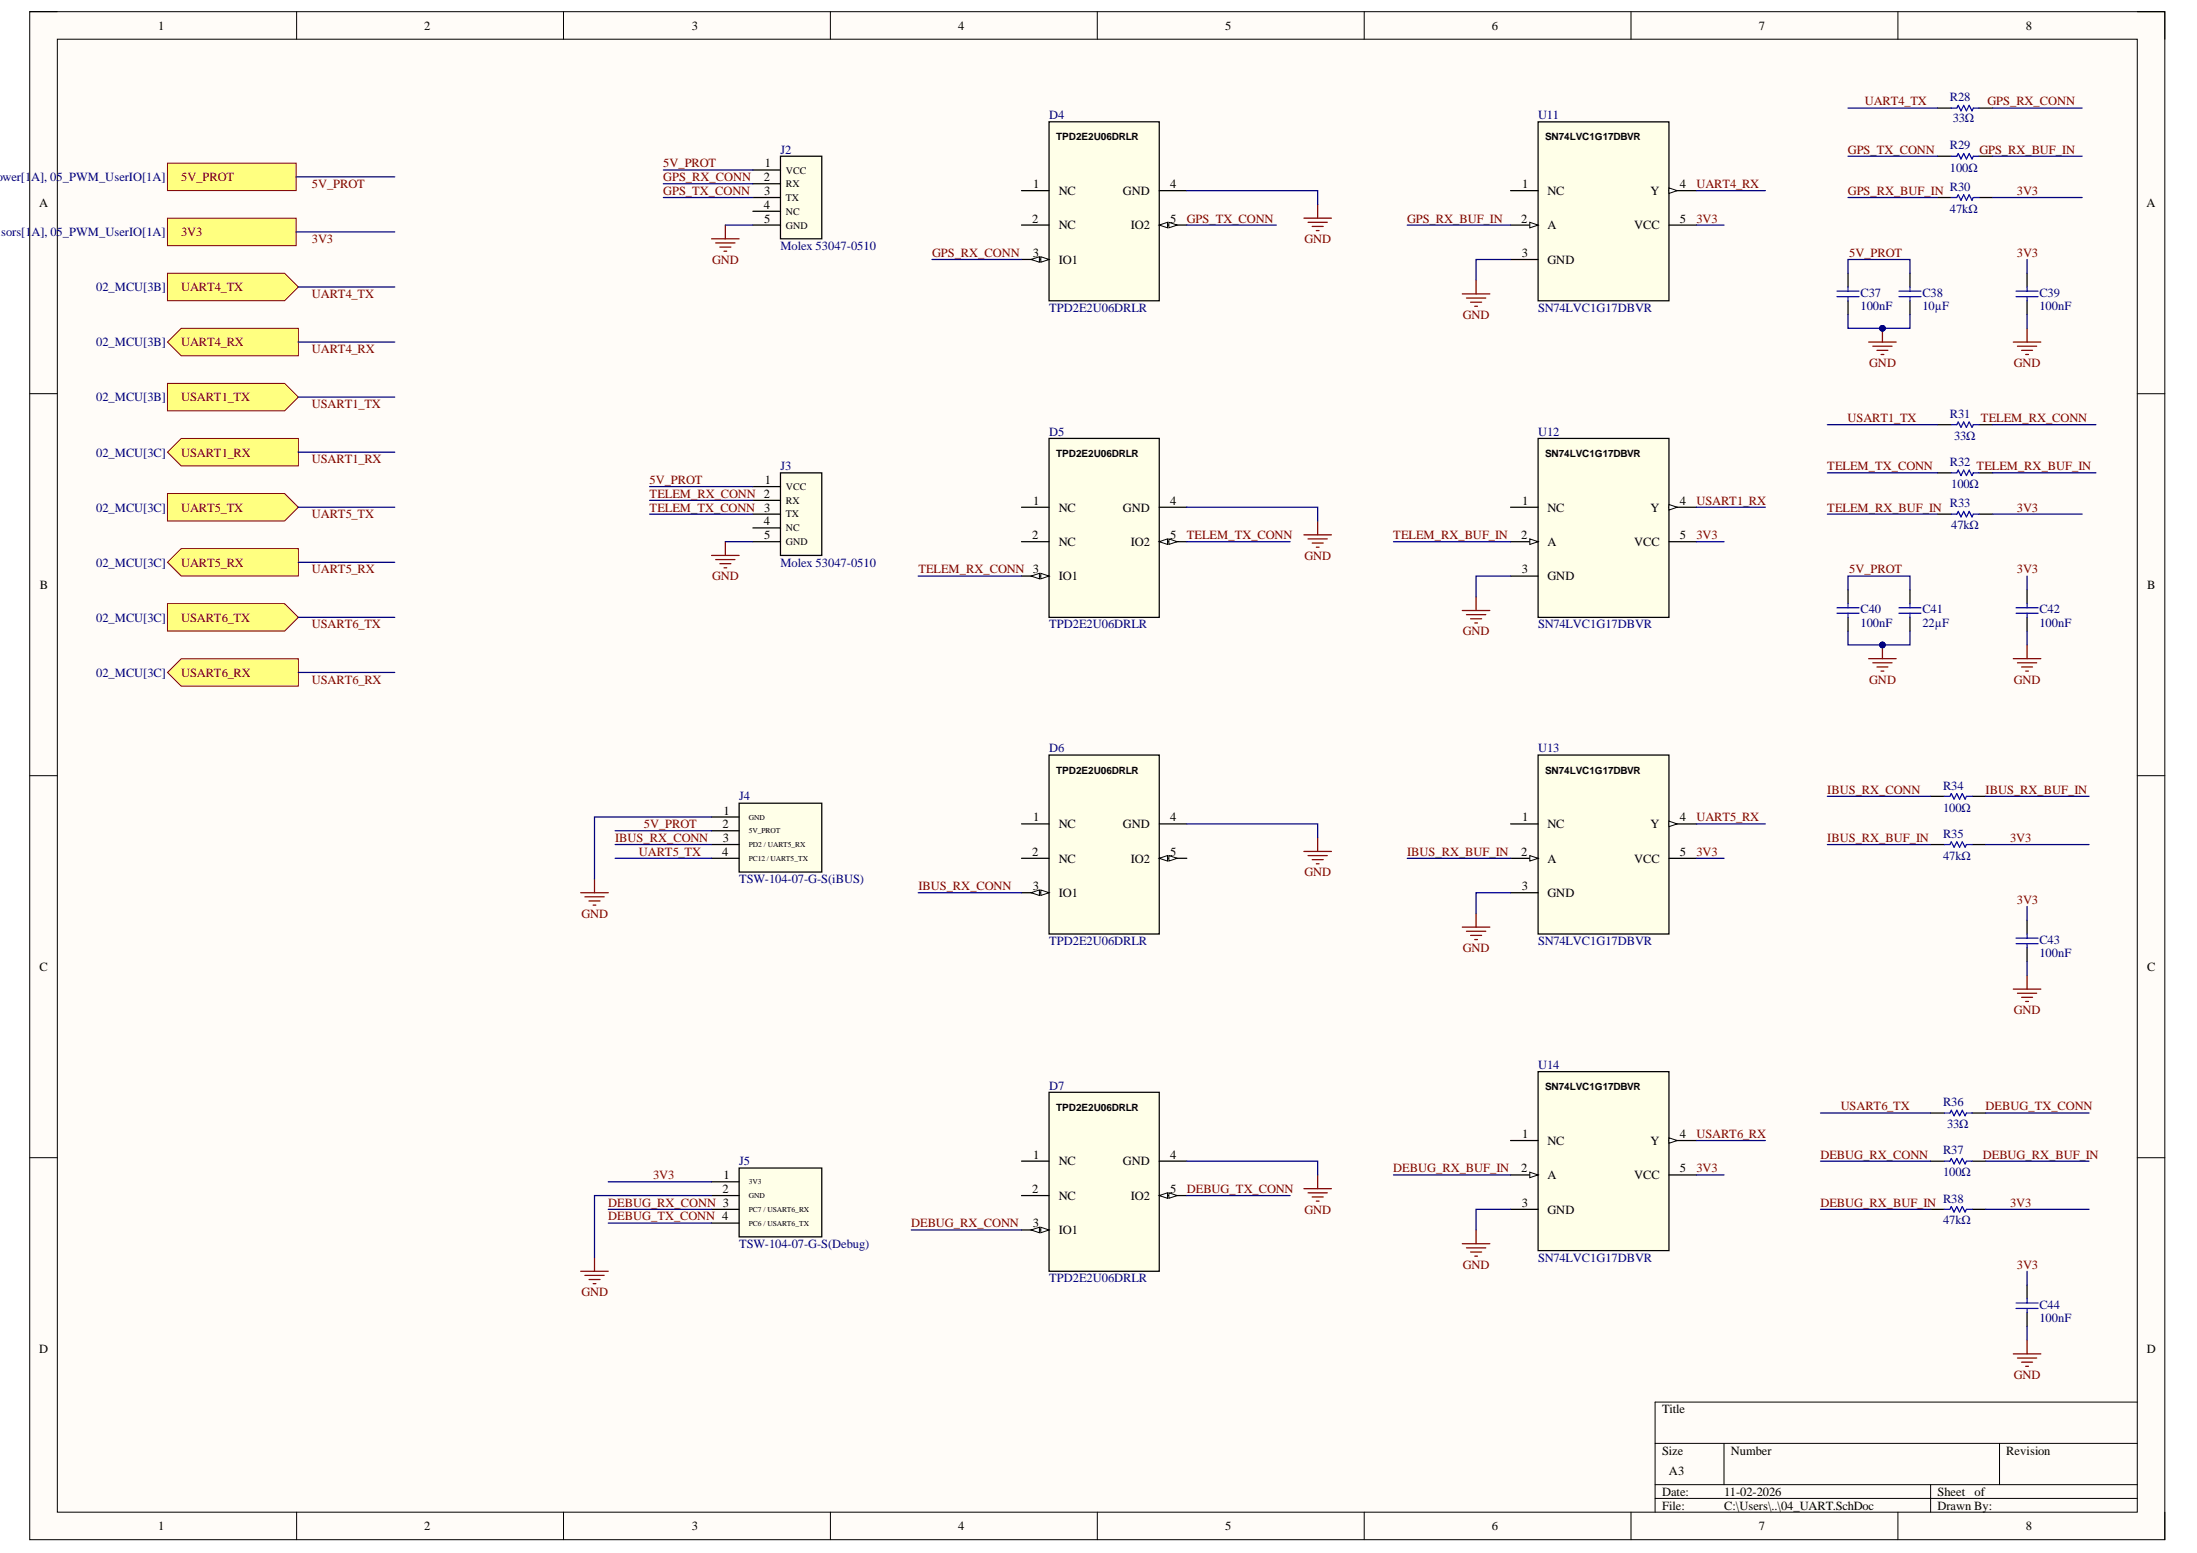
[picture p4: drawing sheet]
<svg xmlns="http://www.w3.org/2000/svg" width="297mm" height="210mm" viewBox="0 0 297 210" stroke-linecap="round" stroke-linejoin="round" font-family="sans-serif">
<defs><g id="words">
<g font-size="1.7">
<text x="21.4" y="4">1</text>
<text x="57.4" y="4">2</text>
<text x="93.5" y="4">3</text>
<text x="129.5" y="4">4</text>
<text x="165.7" y="4">5</text>
<text x="201.7" y="4">6</text>
<text x="237.8" y="4">7</text>
<text x="273.9" y="4">8</text>
<text x="103.4" y="22.6">1</text>
<text x="5.3" y="28">A</text>
<text x="103.3" y="24.5">2</text>
<text x="103.3" y="28.2">4</text>
<text x="103.3" y="26.3">3</text>
<text x="139.7" y="25.4">1</text>
<text x="143.2" y="26.3">NC</text>
<text x="151.8" y="26.3">GND</text>
<text x="158.2" y="25.4">4</text>
<text x="205.8" y="25.4">1</text>
<text x="209.2" y="26.3">NC</text>
<text x="223.2" y="26.3">Y</text>
<text x="227.1" y="25.4">4</text>
<text x="290.2" y="28">A</text>
<text x="103.3" y="30.1">5</text>
<text x="139.6" y="30.1">2</text>
<text x="139.6" y="34.7">3</text>
<text x="143.2" y="31">NC</text>
<text x="143.2" y="35.7">IO1</text>
<text x="152.9" y="31">IO2</text>
<text x="158.2" y="30.1">5</text>
<text x="205.7" y="30.1">2</text>
<text x="205.8" y="34.7">3</text>
<text x="209.2" y="31">A</text>
<text x="209.2" y="35.7">GND</text>
<text x="221" y="31">VCC</text>
<text x="227.1" y="30.1">5</text>
<text x="103.4" y="65.4">1</text>
<text x="103.3" y="71">4</text>
<text x="103.3" y="69.1">3</text>
<text x="139.7" y="68.2">1</text>
<text x="143.2" y="69.1">NC</text>
<text x="151.8" y="69.1">GND</text>
<text x="158.2" y="68.2">4</text>
<text x="205.8" y="68.2">1</text>
<text x="209.2" y="69.1">NC</text>
<text x="223.2" y="69.1">Y</text>
<text x="227.1" y="68.2">4</text>
<text x="103.3" y="72.9">5</text>
<text x="139.6" y="72.9">2</text>
<text x="143.2" y="73.8">NC</text>
<text x="152.9" y="73.8">IO2</text>
<text x="158.2" y="72.9">5</text>
<text x="205.7" y="72.9">2</text>
<text x="205.8" y="77.5">3</text>
<text x="209.2" y="73.8">A</text>
<text x="221" y="73.8">VCC</text>
<text x="227.1" y="72.9">5</text>
<text x="5.4" y="79.6">B</text>
<text x="143.2" y="78.4">IO1</text>
<text x="209.2" y="78.4">GND</text>
<text x="290.3" y="79.6">B</text>
<text x="97.7" y="112">2</text>
<text x="97.7" y="113.8">3</text>
<text x="97.8" y="110.1">1</text>
<text x="139.7" y="111">1</text>
<text x="143.2" y="112">NC</text>
<text x="151.8" y="112">GND</text>
<text x="158.2" y="111">4</text>
<text x="205.8" y="111">1</text>
<text x="209.2" y="112">NC</text>
<text x="223.2" y="112">Y</text>
<text x="227.1" y="111">4</text>
<text x="97.6" y="115.7">4</text>
<text x="139.6" y="115.7">2</text>
<text x="143.2" y="116.6">NC</text>
<text x="152.9" y="116.6">IO2</text>
<text x="158.2" y="115.7">5</text>
<text x="205.7" y="115.7">2</text>
<text x="209.2" y="116.6">A</text>
<text x="221" y="116.6">VCC</text>
<text x="227.1" y="115.7">5</text>
<text x="139.6" y="120.3">3</text>
<text x="143.2" y="121.3">IO1</text>
<text x="205.8" y="120.3">3</text>
<text x="209.2" y="121.3">GND</text>
<text x="5.3" y="131.2">C</text>
<text x="290.3" y="131.2">C</text>
<text x="205.8" y="153.8">1</text>
<text x="209.2" y="154.7">NC</text>
<text x="223.2" y="154.7">Y</text>
<text x="227.1" y="153.8">4</text>
<text x="97.7" y="161.2">2</text>
<text x="97.8" y="159.4">1</text>
<text x="139.6" y="161.2">2</text>
<text x="139.7" y="156.6">1</text>
<text x="143.2" y="157.5">NC</text>
<text x="151.8" y="157.5">GND</text>
<text x="158.2" y="156.6">4</text>
<text x="158.2" y="161.2">5</text>
<text x="205.7" y="158.4">2</text>
<text x="209.2" y="159.4">A</text>
<text x="221" y="159.4">VCC</text>
<text x="227.1" y="158.4">5</text>
<text x="139.6" y="165.9">3</text>
<text x="143.2" y="162.2">NC</text>
<text x="143.2" y="166.8">IO1</text>
<text x="152.9" y="162.2">IO2</text>
<text x="205.8" y="163.1">3</text>
<text x="209.2" y="164">GND</text>
<text x="5.3" y="182.9">D</text>
<text x="290.2" y="182.9">D</text>
<text x="224.7" y="191">Title</text>
<text x="224.7" y="196.6">Size</text>
<text x="234" y="196.6">Number</text>
<text x="271.3" y="196.6">Revision</text>
<text x="224.7" y="202.2">Date:</text>
<text x="225.6" y="199.4">A3</text>
<text x="233.1" y="202.2">11-02-2026</text>
<text x="261.9" y="202.2">Sheet</text>
<text x="267" y="202.2">of</text>
<text x="21.4" y="206.8">1</text>
<text x="57.4" y="206.8">2</text>
<text x="93.5" y="206.8">3</text>
<text x="129.5" y="206.8">4</text>
<text x="165.7" y="206.8">5</text>
<text x="201.7" y="206.8">6</text>
<text x="224.7" y="204">File:</text>
<text x="233.1" y="204">C:\Users\..\04_UART.SchDoc</text>
<text x="237.8" y="206.8">7</text>
<text x="261.9" y="204">Drawn By:</text>
<text x="273.9" y="206.8">8</text>
</g>
<g font-size="1.7" fill="#000080">
<text x="141.8" y="16.1">D4</text>
<text x="208" y="16.1">U11</text>
<text x="263.6" y="13.7">R28</text>
<text x="264" y="16.5">33Ω</text>
<text x="105.5" y="20.7">J2</text>
<text x="263.6" y="23.2">100Ω</text>
<text x="263.6" y="20.2">R29</text>
<text x="-.5" y="24.5">ower[1A], 05_PWM_UserIO[1A]</text>
<text x="263.6" y="28.8">47kΩ</text>
<text x="263.6" y="25.8">R30</text>
<text x="-.7" y="31.9">nsors[1A], 05_PWM_UserIO[1A]</text>
<text x="105.5" y="33.8">Molex 53047-0510</text>
<text x="13" y="39.4">02_MCU[3B]</text>
<text x="251.5" y="42">100nF</text>
<text x="251.5" y="40.1">C37</text>
<text x="259.9" y="42">10µF</text>
<text x="259.9" y="40.1">C38</text>
<text x="275.7" y="42">100nF</text>
<text x="275.7" y="40.1">C39</text>
<text x="13" y="46.8">02_MCU[3B]</text>
<text x="141.8" y="42.2">TPD2E2U06DRLR</text>
<text x="208" y="42.2">SN74LVC1G17DBVR</text>
<text x="13" y="54.3">02_MCU[3B]</text>
<text x="141.8" y="58.9">D5</text>
<text x="208" y="58.9">U12</text>
<text x="263.6" y="56.5">R31</text>
<text x="264.2" y="59.5">33Ω</text>
<text x="13" y="61.7">02_MCU[3C]</text>
<text x="105.5" y="63.6">J3</text>
<text x="263.6" y="63">R32</text>
<text x="263.8" y="66">100Ω</text>
<text x="13" y="69.1">02_MCU[3C]</text>
<text x="263.6" y="68.6">R33</text>
<text x="263.8" y="71.5">47kΩ</text>
<text x="13" y="76.6">02_MCU[3C]</text>
<text x="105.5" y="76.6">Molex 53047-0510</text>
<text x="251.5" y="82.9">C40</text>
<text x="259.9" y="82.9">C41</text>
<text x="275.7" y="82.9">C42</text>
<text x="13" y="84">02_MCU[3C]</text>
<text x="141.8" y="84.9">TPD2E2U06DRLR</text>
<text x="208" y="84.9">SN74LVC1G17DBVR</text>
<text x="251.5" y="84.8">100nF</text>
<text x="259.9" y="84.8">22µF</text>
<text x="275.7" y="84.8">100nF</text>
<text x="13" y="91.5">02_MCU[3C]</text>
<text x="141.8" y="101.7">D6</text>
<text x="208" y="101.7">U13</text>
<text x="262.7" y="106.7">R34</text>
<text x="99.9" y="108.2">J4</text>
<text x="262.7" y="109.7">100Ω</text>
<text x="262.7" y="113.2">R35</text>
<text x="99.9" y="119.4">TSW-104-07-G-S(iBUS)</text>
<text x="262.7" y="116.2">47kΩ</text>
<text x="141.8" y="127.8">TPD2E2U06DRLR</text>
<text x="208" y="127.8">SN74LVC1G17DBVR</text>
<text x="275.7" y="129.4">100nF</text>
<text x="275.7" y="127.5">C43</text>
<text x="141.8" y="147.3">D7</text>
<text x="208" y="144.5">U14</text>
<text x="262.7" y="149.5">R36</text>
<text x="263.3" y="152.5">33Ω</text>
<text x="99.9" y="157.5">J5</text>
<text x="262.7" y="159">100Ω</text>
<text x="262.7" y="156">R37</text>
<text x="262.7" y="165.5">47kΩ</text>
<text x="262.7" y="162.5">R38</text>
<text x="99.9" y="168.7">TSW-104-07-G-S(Debug)</text>
<text x="141.8" y="173.3">TPD2E2U06DRLR</text>
<text x="208" y="170.5">SN74LVC1G17DBVR</text>
<text x="275.7" y="178.7">100nF</text>
<text x="275.7" y="176.9">C44</text>
</g>
<g font-size="1.7" fill="#800000">
<text x="252.1" y="14.2">UART4_TX</text>
<text x="268.7" y="14.2">GPS_RX_CONN</text>
<text x="89.7" y="22.6">5V_PROT</text>
<text x="249.8" y="20.7">GPS_TX_CONN</text>
<text x="267.6" y="20.7">GPS_RX_BUF_IN</text>
<text x="24.5" y="24.5">5V_PROT</text>
<text x="42.2" y="25.4">5V_PROT</text>
<text x="89.7" y="24.5">GPS_RX_CONN</text>
<text x="89.7" y="26.3">GPS_TX_CONN</text>
<text x="229.4" y="25.4">UART4_RX</text>
<text x="249.8" y="26.3">GPS_RX_BUF_IN</text>
<text x="272.7" y="26.3">3V3</text>
<text x="24.5" y="31.9">3V3</text>
<text x="42.2" y="32.9">3V3</text>
<text x="96.3" y="35.7">GND</text>
<text x="126" y="34.7">GPS_RX_CONN</text>
<text x="160.5" y="30.1">GPS_TX_CONN</text>
<text x="176.4" y="32.9">GND</text>
<text x="190.2" y="30.1">GPS_RX_BUF_IN</text>
<text x="229.4" y="30.1">3V3</text>
<text x="250" y="34.7">5V_PROT</text>
<text x="272.7" y="34.7">3V3</text>
<text x="24.5" y="39.4">UART4_TX</text>
<text x="42.2" y="40.3">UART4_TX</text>
<text x="24.5" y="46.8">UART4_RX</text>
<text x="42.2" y="47.8">UART4_RX</text>
<text x="197.8" y="43.1">GND</text>
<text x="252.7" y="49.6">GND</text>
<text x="272.3" y="49.6">GND</text>
<text x="24.5" y="54.3">USART1_TX</text>
<text x="42.2" y="55.2">USART1_TX</text>
<text x="249.8" y="57.1">USART1_TX</text>
<text x="267.8" y="57.1">TELEM_RX_CONN</text>
<text x="24.5" y="61.7">USART1_RX</text>
<text x="42.2" y="62.6">USART1_RX</text>
<text x="87.8" y="65.4">5V_PROT</text>
<text x="247.1" y="63.6">TELEM_TX_CONN</text>
<text x="267.2" y="63.6">TELEM_RX_BUF_IN</text>
<text x="24.5" y="69.1">UART5_TX</text>
<text x="42.2" y="70.1">UART5_TX</text>
<text x="87.8" y="67.3">TELEM_RX_CONN 2</text>
<text x="87.8" y="69.1">TELEM_TX_CONN</text>
<text x="229.4" y="68.2">USART1_RX</text>
<text x="247.1" y="69.1">TELEM_RX_BUF_IN</text>
<text x="272.7" y="69.1">3V3</text>
<text x="24.5" y="76.6">UART5_RX</text>
<text x="42.2" y="77.5">UART5_RX</text>
<text x="124.2" y="77.5">TELEM_RX_CONN 3</text>
<text x="160.5" y="72.9">TELEM_TX_CONN</text>
<text x="176.4" y="75.6">GND</text>
<text x="188.4" y="72.9">TELEM_RX_BUF_IN</text>
<text x="229.4" y="72.9">3V3</text>
<text x="250" y="77.5">5V_PROT</text>
<text x="272.7" y="77.5">3V3</text>
<text x="96.3" y="78.4">GND</text>
<text x="24.5" y="84">USART6_TX</text>
<text x="42.2" y="84.9">USART6_TX</text>
<text x="197.8" y="85.9">GND</text>
<text x="24.5" y="91.5">USART6_RX</text>
<text x="42.2" y="92.4">USART6_RX</text>
<text x="252.7" y="92.4">GND</text>
<text x="272.3" y="92.4">GND</text>
<text x="247.1" y="107.3">IBUS_RX_CONN</text>
<text x="268.5" y="107.3">IBUS_RX_BUF_IN</text>
<text x="83.2" y="113.8">IBUS_RX_CONN</text>
<text x="87.1" y="112">5V_PROT</text>
<text x="229.4" y="111">UART5_RX</text>
<text x="247.1" y="113.8">IBUS_RX_BUF_IN</text>
<text x="271.8" y="113.8">3V3</text>
<text x="86.4" y="115.7">UART5_TX</text>
<text x="176.4" y="118.5">GND</text>
<text x="190.2" y="115.7">IBUS_RX_BUF_IN</text>
<text x="229.4" y="115.7">3V3</text>
<text x="78.6" y="124">GND</text>
<text x="124.2" y="120.3">IBUS_RX_CONN</text>
<text x="272.7" y="122.2">3V3</text>
<text x="197.8" y="128.7">GND</text>
<text x="272.3" y="137.1">GND</text>
<text x="229.4" y="153.8">USART6_RX</text>
<text x="248.9" y="150.1">USART6_TX</text>
<text x="268.5" y="150.1">DEBUG_TX_CONN</text>
<text x="88.3" y="159.4">3V3</text>
<text x="160.5" y="161.2">DEBUG_TX_CONN</text>
<text x="188.4" y="158.4">DEBUG_RX_BUF_IN</text>
<text x="229.4" y="158.4">3V3</text>
<text x="246.1" y="156.6">DEBUG_RX_CONN</text>
<text x="268.1" y="156.6">DEBUG_RX_BUF_IN</text>
<text x="82.2" y="163.1">DEBUG_RX_CONN 3</text>
<text x="82.2" y="165">DEBUG_TX_CONN 4</text>
<text x="123.2" y="165.9">DEBUG_RX_CONN</text>
<text x="176.4" y="164">GND</text>
<text x="246.1" y="163.1">DEBUG_RX_BUF_IN</text>
<text x="271.8" y="163.1">3V3</text>
<text x="197.8" y="171.5">GND</text>
<text x="272.7" y="171.5">3V3</text>
<text x="78.6" y="175.2">GND</text>
<text x="272.3" y="186.3">GND</text>
</g>
<g font-size="1.4">
<text x="106.3" y="23.5">VCC</text>
<text x="142.8" y="19">TPD2E2U06DRLR</text>
<text x="208.9" y="19">SN74LVC1G17DBVR</text>
<text x="106.3" y="25.3">RX</text>
<text x="106.3" y="27.2">TX</text>
<text x="106.3" y="29">NC</text>
<text x="106.3" y="30.9">GND</text>
<text x="142.8" y="61.8">TPD2E2U06DRLR</text>
<text x="208.9" y="61.8">SN74LVC1G17DBVR</text>
<text x="106.3" y="66.2">VCC</text>
<text x="106.3" y="68.1">RX</text>
<text x="106.3" y="69.9">TX</text>
<text x="106.3" y="71.8">NC</text>
<text x="106.3" y="73.7">GND</text>
<text x="142.8" y="104.6">TPD2E2U06DRLR</text>
<text x="208.9" y="104.6">SN74LVC1G17DBVR</text>
<text x="208.9" y="147.4">SN74LVC1G17DBVR</text>
<text x="142.8" y="150.2">TPD2E2U06DRLR</text>
</g>
<g font-size="1">
<text x="101.2" y="110.8">GND</text>
<text x="101.2" y="112.6">5V_PROT</text>
<text x="101.2" y="114.5">PD2 / UART5_RX</text>
<text x="101.2" y="116.3">PC12 / UART5_TX</text>
<text x="101.2" y="160.1">3V3</text>
<text x="101.2" y="162">GND</text>
<text x="101.2" y="163.8">PC7 / USART6_RX</text>
<text x="101.2" y="165.7">PC6 / USART6_TX</text>
</g>
</g></defs>
<path d="M4 1.6h288.7v206.5h-288.7z" fill-rule="evenodd" fill="#fffcf8"/>
<path d="M4 1.6h288.7v206.5h-288.7z" fill="none" stroke="#000" stroke-width=".14"/>
<path d="M7.8 5.3h281.2v199.1h-281.2z" fill-rule="evenodd" fill="#fffcf8"/>
<g fill="none" stroke="#000" stroke-width=".14">
<path d="M4 1.6h3.7M7.8 5.3h281.2v199.1h-281.2zM40.1 1.6v3.7M76.2 1.6v3.7M112.3 1.6v3.7M148.4 1.6v3.7M184.4 1.6v3.7M220.5 1.6v3.7M256.6 1.6v3.7M289 1.6h3.7v3.7M4 53.2h3.7M289 53.2h3.7"/>
<path d="M4 104.8h3.7M289 104.8h3.7M4 156.5h3.7M289 156.5h3.7M223.8 195.1h65.2M233.1 195.1v5.6M270.3 195.1v5.6M289 189.5h-65.2v14.9M40.1 204.4v3.7M76.2 204.4v3.7M112.3 204.4v3.7M148.4 204.4v3.7"/>
<path d="M184.4 204.4v3.7M220.5 204.4v3.7M223.8 200.7h65.2M223.8 202.5h65.2M256.6 204.4v3.7M261 200.7v3.7M292.7 204.4v3.7"/>
</g>
<path d="M105.5 21.1h5.6v11.2h-5.6z" fill-rule="evenodd" fill="#ffffe8"/>
<path d="M101.8 23h3.7M101.8 24.8h3.7M101.8 26.7h3.7M101.8 28.6h3.7M101.8 30.4h3.7M105.5 21.1h5.6v11.2h-5.6z" fill="none" stroke="#000" stroke-width=".17"/>
<path d="M208 16.5h17.6v24.2h-17.6z" fill-rule="evenodd" fill="#ffffe8"/>
<path d="M208 16.5h17.6v24.2h-17.6zM204.2 25.8h3.8M204.2 30.4h3.8" fill="none" stroke="#000" stroke-width=".17"/>
<path d="M206.8 30l1.2 .4-1.2 .4z" fill="#f8fcff"/>
<path d="M206.8 30l1.2 .4-1.2 .4z" fill="none" stroke="#000" stroke-width=".14"/>
<path d="M204.2 35.1h3.8M225.6 25.8h3.8" fill="none" stroke="#000" stroke-width=".17"/>
<path d="M225.6 25.4l1.2 .4-1.2 .3z" fill="#f8fcff"/>
<path d="M225.6 25.4l1.2 .4-1.2 .3z" fill="none" stroke="#000" stroke-width=".14"/>
<path d="M225.6 30.4h3.8" fill="none" stroke="#000" stroke-width=".17"/>
<path d="M141.8 16.5h14.9v24.2h-14.9z" fill-rule="evenodd" fill="#ffffe8"/>
<path d="M141.8 16.5h14.9v24.2h-14.9zM138.1 25.8h3.7M138.1 30.4h3.7M138.1 35.1h3.7" fill="none" stroke="#000" stroke-width=".17"/>
<path d="M140.7 34.7l1.1 .4-1.1 .3z" fill="#f8fcff"/>
<path d="M140.7 34.7l1.1 .4-1.1 .3z" fill="none" stroke="#000" stroke-width=".14"/>
<path d="M139.4 35.1l1.1-.4v.7z" fill="#f8fcff"/>
<path d="M139.4 35.1l1.1-.4v.7z" fill="none" stroke="#000" stroke-width=".14"/>
<path d="M156.7 25.8h3.8M156.7 30.4h3.8" fill="none" stroke="#000" stroke-width=".17"/>
<path d="M156.7 30.4l1.2-.4v.8z" fill="#f8fcff"/>
<path d="M156.7 30.4l1.2-.4v.8z" fill="none" stroke="#000" stroke-width=".14"/>
<path d="M158 30l1.2 .4-1.2 .4z" fill="#f8fcff"/>
<path d="M158 30l1.2 .4-1.2 .4z" fill="none" stroke="#000" stroke-width=".14"/>
<path d="M262 14.6h1.8M267.5 14.6h1.9M249.9 36.9v1.9M258.2 36.9v1.9M262 21.1h1.8M262 26.7h1.8M267.5 21.1h1.9M267.5 26.7h1.9M274.1 36.9v1.9M249.9 40.7v1.8M258.2 40.7v1.8M274.1 40.7v1.8" fill="none" stroke="#000" stroke-width=".17"/>
<g fill="none" stroke="#00f" stroke-width=".17">
<path d="M263.8 14.6h.8l.2-.4 .3 .8 .4-.8 .4 .8 .3-.8 .4 .8 .2-.4h.7M248.4 39.4h2.9M249.9 38.8v.6M256.7 39.4h3M258.2 38.8v.6M263.8 21.1h.8l.2-.4 .3 .8 .4-.8 .4 .8 .3-.8 .4 .8 .2-.4h.7M263.8 26.7h.8l.2-.4 .3 .8 .4-.8 .4 .8 .3-.8 .4 .8 .2-.4h.7M272.6 39.4h3M274.1 38.8v.6M248.4 40.1h2.9M249.9 40.1v.6M256.7 40.1h3"/>
<path d="M258.2 40.1v.6M272.6 40.1h3M274.1 40.1v.6"/>
</g>
<path d="M22.6 22.1h17.4v3.7h-17.4z" fill-rule="evenodd" fill="#ffff80"/>
<path d="M22.6 22.1h17.4v3.7h-17.4z" fill="none" stroke="#800000" stroke-width=".14"/>
<path d="M22.6 29.5h17.4v3.7h-17.4z" fill-rule="evenodd" fill="#ffff80"/>
<path d="M22.6 29.5h17.4v3.7h-17.4z" fill="none" stroke="#800000" stroke-width=".14"/>
<g fill="none" stroke="#800000" stroke-width=".17">
<path d="M96.2 32.3h3.7M96.8 32.8h2.6M97.3 33.4h1.5M97.9 34h.4M98.1 30.4v1.9M176.3 29.5h3.7M176.8 30h2.7M177.4 30.6h1.5M178 31.2h.3M178.2 27.6v1.9M197.7 39.7h3.7M199.6 37.9v1.8"/>
<path d="M198.3 40.3h2.6M198.8 40.8h1.5M199.4 41.4h.4M252.6 46.2h3.8M253.2 46.8h2.6M253.8 47.4h1.4M254.3 47.9h.4M254.5 44.4v1.8"/>
</g>
<circle cx="254.5" cy="44.4" r=".37" fill="#000080"/>
<circle cx="254.5" cy="44.4" r=".37" fill="none" stroke="#000080" stroke-width=".14"/>
<path d="M272.2 46.2h3.7M272.8 46.8h2.6M273.3 47.4h1.5M273.9 47.9h.4M274.1 44.4v1.8" fill="none" stroke="#800000" stroke-width=".17"/>
<path d="M105.5 63.9h5.6v11.2h-5.6z" fill-rule="evenodd" fill="#ffffe8"/>
<path d="M101.8 65.8h3.7M101.8 67.6h3.7M101.8 69.5h3.7M101.8 71.4h3.7M101.8 73.2h3.7M105.5 63.9h5.6v11.2h-5.6z" fill="none" stroke="#000" stroke-width=".17"/>
<path d="M208 59.3h17.6v24.1h-17.6z" fill-rule="evenodd" fill="#ffffe8"/>
<path d="M208 59.3h17.6v24.1h-17.6zM204.2 68.6h3.8M204.2 73.2h3.8" fill="none" stroke="#000" stroke-width=".17"/>
<path d="M206.8 72.8l1.2 .4-1.2 .4z" fill="#f8fcff"/>
<path d="M206.8 72.8l1.2 .4-1.2 .4z" fill="none" stroke="#000" stroke-width=".14"/>
<path d="M204.2 77.9h3.8M225.6 68.6h3.8" fill="none" stroke="#000" stroke-width=".17"/>
<path d="M225.6 68.2l1.2 .4-1.2 .3z" fill="#f8fcff"/>
<path d="M225.6 68.2l1.2 .4-1.2 .3z" fill="none" stroke="#000" stroke-width=".14"/>
<path d="M225.6 73.2h3.8" fill="none" stroke="#000" stroke-width=".17"/>
<path d="M141.8 59.3h14.9v24.1h-14.9z" fill-rule="evenodd" fill="#ffffe8"/>
<path d="M141.8 59.3h14.9v24.1h-14.9zM138.1 68.6h3.7M138.1 73.2h3.7M138.1 77.9h3.7" fill="none" stroke="#000" stroke-width=".17"/>
<path d="M140.7 77.5l1.1 .4-1.1 .3z" fill="#f8fcff"/>
<path d="M140.7 77.5l1.1 .4-1.1 .3z" fill="none" stroke="#000" stroke-width=".14"/>
<path d="M139.4 77.9l1.1-.4v.7z" fill="#f8fcff"/>
<path d="M139.4 77.9l1.1-.4v.7z" fill="none" stroke="#000" stroke-width=".14"/>
<path d="M156.7 68.6h3.8M156.7 73.2h3.8" fill="none" stroke="#000" stroke-width=".17"/>
<path d="M156.7 73.2l1.2-.4v.8z" fill="#f8fcff"/>
<path d="M156.7 73.2l1.2-.4v.8z" fill="none" stroke="#000" stroke-width=".14"/>
<path d="M158 72.8l1.2 .4-1.2 .4z" fill="#f8fcff"/>
<path d="M158 72.8l1.2 .4-1.2 .4z" fill="none" stroke="#000" stroke-width=".14"/>
<path d="M262 57.4h1.8M267.5 57.4h1.9M249.9 79.7v1.9M258.2 79.7v1.9M262 63.9h1.8M262 69.5h1.8M267.5 63.9h1.9M267.5 69.5h1.9M274.1 79.7v1.9M249.9 83.4v1.9M258.2 83.4v1.9M274.1 83.4v1.9" fill="none" stroke="#000" stroke-width=".17"/>
<g fill="none" stroke="#00f" stroke-width=".17">
<path d="M263.8 57.4h.8l.2-.4 .3 .8 .4-.8 .4 .8 .3-.8 .4 .8 .2-.4h.7M263.8 63.9h.8l.2-.4 .3 .8 .4-.8 .4 .8 .3-.8 .4 .8 .2-.4h.7M263.8 69.5h.8l.2-.4 .3 .8 .4-.8 .4 .8 .3-.8 .4 .8 .2-.4h.7M248.4 82.1h2.9M248.4 82.9h2.9M249.9 81.6v.5M249.9 82.9v.5M256.7 82.1h3M256.7 82.9h3M258.2 81.6v.5M258.2 82.9v.5M272.6 82.1h3"/>
<path d="M272.6 82.9h3M274.1 81.6v.5M274.1 82.9v.5"/>
</g>
<g fill="none" stroke="#800000" stroke-width=".17">
<path d="M96.2 75.1h3.7M96.8 75.6h2.6M97.3 76.2h1.5M97.9 76.7h.4M98.1 73.2v1.9M176.3 72.3h3.7M176.8 72.8h2.7M177.4 73.4h1.5M178 74h.3M178.2 70.4v1.9M197.7 82.5h3.7M198.3 83.1h2.6"/>
<path d="M198.8 83.6h1.5M199.4 84.2h.4M199.6 80.7v1.8M252.6 89h3.8M253.2 89.6h2.6M253.8 90.1h1.4M254.3 90.7h.4M254.5 87.2v1.8"/>
</g>
<circle cx="254.5" cy="87.2" r=".37" fill="#000080"/>
<circle cx="254.5" cy="87.2" r=".37" fill="none" stroke="#000080" stroke-width=".14"/>
<path d="M272.2 89h3.7M272.8 89.6h2.6M273.3 90.1h1.5M273.9 90.7h.4M274.1 87.2v1.8" fill="none" stroke="#800000" stroke-width=".17"/>
<path d="M99.9 108.6h11.2v9.3h-11.2z" fill-rule="evenodd" fill="#ffffe8"/>
<path d="M96.2 110.4h3.7M96.2 112.3h3.7M96.2 114.1h3.7M96.2 116h3.7M99.9 108.6h11.2v9.3h-11.2z" fill="none" stroke="#000" stroke-width=".17"/>
<path d="M208 102.1h17.6v24.1h-17.6z" fill-rule="evenodd" fill="#ffffe8"/>
<path d="M204.2 111.4h3.8M204.2 116h3.8M208 102.1h17.6v24.1h-17.6z" fill="none" stroke="#000" stroke-width=".17"/>
<path d="M206.8 115.6l1.2 .4-1.2 .4z" fill="#f8fcff"/>
<path d="M206.8 115.6l1.2 .4-1.2 .4z" fill="none" stroke="#000" stroke-width=".14"/>
<path d="M225.6 111.4h3.8M204.2 120.7h3.8" fill="none" stroke="#000" stroke-width=".17"/>
<path d="M225.6 111l1.2 .4-1.2 .3z" fill="#f8fcff"/>
<path d="M225.6 111l1.2 .4-1.2 .3z" fill="none" stroke="#000" stroke-width=".14"/>
<path d="M225.6 116h3.8" fill="none" stroke="#000" stroke-width=".17"/>
<path d="M141.8 102.1h14.9v24.1h-14.9z" fill-rule="evenodd" fill="#ffffe8"/>
<path d="M138.1 111.4h3.7M138.1 116h3.7M141.8 102.1h14.9v24.1h-14.9zM138.1 120.7h3.7" fill="none" stroke="#000" stroke-width=".17"/>
<path d="M140.7 120.3l1.1 .4-1.1 .3z" fill="#f8fcff"/>
<path d="M140.7 120.3l1.1 .4-1.1 .3z" fill="none" stroke="#000" stroke-width=".14"/>
<path d="M139.4 120.7l1.1-.4v.7z" fill="#f8fcff"/>
<path d="M139.4 120.7l1.1-.4v.7z" fill="none" stroke="#000" stroke-width=".14"/>
<path d="M156.7 111.4h3.8M156.7 116h3.8" fill="none" stroke="#000" stroke-width=".17"/>
<path d="M156.7 116l1.2-.4v.8z" fill="#f8fcff"/>
<path d="M156.7 116l1.2-.4v.8z" fill="none" stroke="#000" stroke-width=".14"/>
<path d="M158 115.6l1.2 .4-1.2 .4z" fill="#f8fcff"/>
<path d="M158 115.6l1.2 .4-1.2 .4z" fill="none" stroke="#000" stroke-width=".14"/>
<path d="M261 107.6h1.9M261 114.2h1.9M266.6 107.6h1.9M266.6 114.2h1.9M274.1 124.4v1.8M274.1 128.1v1.9" fill="none" stroke="#000" stroke-width=".17"/>
<path d="M262.9 107.6h.7l.2-.3 .4 .7 .4-.7 .3 .7 .4-.7 .4 .7 .2-.4h.7M262.9 114.2h.7l.2-.4 .4 .7 .4-.7 .3 .7 .4-.7 .4 .7 .2-.3h.7M272.6 126.8h3M272.6 127.5h3M274.1 126.2v.6M274.1 127.5v.6" fill="none" stroke="#00f" stroke-width=".17"/>
<g fill="none" stroke="#800000" stroke-width=".17">
<path d="M80.4 118.8v1.9M176.3 115.1h3.7M176.8 115.6h2.7M177.4 116.2h1.5M178 116.8h.3M178.2 113.2v1.9M78.5 120.7h3.7M79.1 121.2h2.6M79.6 121.8h1.5M80.2 122.3h.4M197.7 125.3h3.7M198.3 125.9h2.6"/>
<path d="M198.8 126.4h1.5M199.4 127h.4M199.6 123.4v1.9M272.2 133.7h3.7M272.8 134.2h2.6M273.3 134.8h1.5M273.9 135.4h.4M274.1 131.8v1.9"/>
</g>
<path d="M99.9 157.9h11.2v9.3h-11.2z" fill-rule="evenodd" fill="#ffffe8"/>
<path d="M96.2 159.7h3.7M99.9 157.9h11.2v9.3h-11.2zM96.2 161.6h3.7M96.2 163.5h3.7M96.2 165.3h3.7" fill="none" stroke="#000" stroke-width=".17"/>
<path d="M208 144.8h17.6v24.2h-17.6z" fill-rule="evenodd" fill="#ffffe8"/>
<path d="M204.2 154.2h3.8M204.2 158.8h3.8M208 144.8h17.6v24.2h-17.6z" fill="none" stroke="#000" stroke-width=".17"/>
<path d="M206.8 158.4l1.2 .4-1.2 .4z" fill="#f8fcff"/>
<path d="M206.8 158.4l1.2 .4-1.2 .4z" fill="none" stroke="#000" stroke-width=".14"/>
<path d="M225.6 154.2h3.8M204.2 163.5h3.8" fill="none" stroke="#000" stroke-width=".17"/>
<path d="M225.6 153.8l1.2 .4-1.2 .3z" fill="#f8fcff"/>
<path d="M225.6 153.8l1.2 .4-1.2 .3z" fill="none" stroke="#000" stroke-width=".14"/>
<path d="M225.6 158.8h3.8" fill="none" stroke="#000" stroke-width=".17"/>
<path d="M141.8 147.6h14.9v24.2h-14.9z" fill-rule="evenodd" fill="#ffffe8"/>
<path d="M138.1 156.9h3.7M141.8 147.6h14.9v24.2h-14.9zM138.1 161.6h3.7M138.1 166.2h3.7" fill="none" stroke="#000" stroke-width=".17"/>
<path d="M140.7 165.9l1.1 .3-1.1 .4z" fill="#f8fcff"/>
<path d="M140.7 165.9l1.1 .3-1.1 .4z" fill="none" stroke="#000" stroke-width=".14"/>
<path d="M139.4 166.2l1.1-.3v.7z" fill="#f8fcff"/>
<path d="M139.4 166.2l1.1-.3v.7z" fill="none" stroke="#000" stroke-width=".14"/>
<path d="M156.7 156.9h3.8M156.7 161.6h3.8" fill="none" stroke="#000" stroke-width=".17"/>
<path d="M156.7 161.6l1.2-.4v.8z" fill="#f8fcff"/>
<path d="M156.7 161.6l1.2-.4v.8z" fill="none" stroke="#000" stroke-width=".14"/>
<path d="M158 161.2l1.2 .4-1.2 .4z" fill="#f8fcff"/>
<path d="M158 161.2l1.2 .4-1.2 .4z" fill="none" stroke="#000" stroke-width=".14"/>
<path d="M261 150.4h1.9M261 156.9h1.9M266.6 150.4h1.9M266.6 156.9h1.9M261 163.5h1.9M266.6 163.5h1.9M274.1 173.7v1.9M274.1 177.4v1.9" fill="none" stroke="#000" stroke-width=".17"/>
<path d="M262.9 150.4h.7l.2-.3 .4 .7 .4-.7 .3 .7 .4-.7 .4 .7 .2-.4h.7M262.9 156.9h.7l.2-.3 .4 .7 .4-.7 .3 .7 .4-.7 .4 .7 .2-.4h.7M262.9 163.5h.7l.2-.4 .4 .7 .4-.7 .3 .7 .4-.7 .4 .7 .2-.3h.7M272.6 176.1h3M272.6 176.9h3M274.1 175.6v.5M274.1 176.9v.5" fill="none" stroke="#00f" stroke-width=".17"/>
<g fill="none" stroke="#800000" stroke-width=".17">
<path d="M178.2 158.8v1.9M78.5 171.8h3.7M79.1 172.4h2.6M79.6 172.9h1.5M80.2 173.5h.4M80.4 170v1.8M176.3 160.7h3.7M176.8 161.2h2.7M177.4 161.8h1.5M178 162.3h.3M197.7 168.1h3.7M198.3 168.7h2.6"/>
<path d="M198.8 169.2h1.5M199.4 169.8h.4M199.6 166.2v1.9M272.2 183h3.7M272.8 183.5h2.6M273.3 184.1h1.5M273.9 184.7h.4M274.1 181.1v1.9"/>
</g>
<path d="M22.6 36.9h15.9l1.8 1.9-1.8 1.8h-15.9z" fill-rule="evenodd" fill="#ffff80"/>
<path d="M22.6 36.9h15.9l1.8 1.9-1.8 1.8h-15.9z" fill="none" stroke="#800000" stroke-width=".14"/>
<path d="M22.6 46.2l1.9-1.8h15.8v3.7h-15.8z" fill-rule="evenodd" fill="#ffff80"/>
<path d="M22.6 46.2l1.9-1.8h15.8v3.7h-15.8z" fill="none" stroke="#800000" stroke-width=".14"/>
<path d="M22.6 51.8h15.9l1.8 1.9-1.8 1.8h-15.9z" fill-rule="evenodd" fill="#ffff80"/>
<path d="M22.6 51.8h15.9l1.8 1.9-1.8 1.8h-15.9z" fill="none" stroke="#800000" stroke-width=".14"/>
<path d="M22.6 61.1l1.9-1.8h15.8v3.7h-15.8z" fill-rule="evenodd" fill="#ffff80"/>
<path d="M22.6 61.1l1.9-1.8h15.8v3.7h-15.8z" fill="none" stroke="#800000" stroke-width=".14"/>
<path d="M22.6 66.7h15.9l1.8 1.9-1.8 1.8h-15.9z" fill-rule="evenodd" fill="#ffff80"/>
<path d="M22.6 66.7h15.9l1.8 1.9-1.8 1.8h-15.9z" fill="none" stroke="#800000" stroke-width=".14"/>
<path d="M22.6 76l1.9-1.9h15.8v3.8h-15.8z" fill-rule="evenodd" fill="#ffff80"/>
<path d="M22.6 76l1.9-1.9h15.8v3.8h-15.8z" fill="none" stroke="#800000" stroke-width=".14"/>
<path d="M22.6 81.6h15.9l1.8 1.8-1.8 1.9h-15.9z" fill-rule="evenodd" fill="#ffff80"/>
<path d="M22.6 81.6h15.9l1.8 1.8-1.8 1.9h-15.9z" fill="none" stroke="#800000" stroke-width=".14"/>
<path d="M22.6 90.9l1.9-1.9h15.8v3.7h-15.8z" fill-rule="evenodd" fill="#ffff80"/>
<path d="M22.6 90.9l1.9-1.9h15.8v3.7h-15.8z" fill="none" stroke="#800000" stroke-width=".14"/>
<g fill="none" stroke="#000080" stroke-width=".17">
<path d="M249.9 14.6h12.1M269.4 14.6h12.1M40 23.9h13.4M40 31.3h13.4M89.7 23h12.1M89.7 24.8h12.1M89.7 26.7h12.1M98.1 30.4h3.7M126 35.1h12.1M160.5 25.8h17.7v1.8M160.5 30.4h12.1M190.3 30.4h13.9"/>
<path d="M204.2 35.1h-4.6v2.8M229.4 30.4h3.7M229.4 25.8h9.3M249.9 36.9v-1.8h8.3v1.8M249.9 26.7h12.1M249.9 21.1h12.1M269.4 26.7h12.1M269.4 21.1h12.1M249.9 42.5v1.9h4.6"/>
</g>
<circle cx="254.5" cy="44.4" r=".37" fill="#000080"/>
<circle cx="254.5" cy="44.4" r=".37" fill="none" stroke="#000080" stroke-width=".14"/>
<path d="M258.2 42.5v1.9h-3.7" fill="none" stroke="#000080" stroke-width=".17"/>
<circle cx="254.5" cy="44.4" r=".37" fill="#000080"/>
<circle cx="254.5" cy="44.4" r=".37" fill="none" stroke="#000080" stroke-width=".14"/>
<g fill="none" stroke="#000080" stroke-width=".17">
<path d="M274.1 35.1v1.8M247.1 57.4h14.9M269.4 57.4h14M274.1 42.5v1.9M87.8 65.8h14M87.8 67.6h14M87.8 69.5h14M98.1 73.2h3.7M124.1 77.9h14M160.5 68.6h17.7v1.8M160.5 73.2h13.9M188.4 73.2h15.8"/>
<path d="M204.2 77.9h-4.6v2.8M229.4 73.2h3.7M229.4 68.6h9.3M247.1 69.5h14.9M247.1 63.9h14.9M249.9 79.7v-1.8h8.3v1.8M269.4 69.5h12.1M269.4 63.9h14M249.9 85.3v1.9h4.6"/>
</g>
<circle cx="254.5" cy="87.2" r=".37" fill="#000080"/>
<circle cx="254.5" cy="87.2" r=".37" fill="none" stroke="#000080" stroke-width=".14"/>
<path d="M258.2 85.3v1.9h-3.7" fill="none" stroke="#000080" stroke-width=".17"/>
<circle cx="254.5" cy="87.2" r=".37" fill="#000080"/>
<circle cx="254.5" cy="87.2" r=".37" fill="none" stroke="#000080" stroke-width=".14"/>
<g fill="none" stroke="#000080" stroke-width=".17">
<path d="M40.3 38.8h13.1M40.3 46.2h13.1M40.3 53.7h13.1M40.3 61.1h13.1M40.3 68.6h13.1M40.3 76h13.1M274.1 77.9v1.8M40.3 83.4h13.1M40.3 90.9h13.1M274.1 85.3v1.9M83.2 112.3h13M83.2 114.1h13"/>
<path d="M83.2 116h13M96.2 110.4h-15.8v8.4M160.5 111.4h17.7v1.8M190.3 116h13.9M229.4 116h3.7M229.4 111.4h9.3M247.1 114.2h13.9M247.1 107.6h13.9M268.5 114.2h13.9M268.5 107.6h13.9M124.1 120.7h14M204.2 120.7h-4.6v2.7"/>
<path d="M274.1 122.5v1.9M274.1 130v1.8M82.2 159.7h14M160.5 156.9h17.7v1.9M188.4 158.8h15.8M229.4 158.8h3.7M229.4 154.2h9.3M246.1 150.4h14.9M246.1 156.9h14.9M268.5 150.4h13.9M268.5 156.9h13.9M82.2 163.5h14"/>
<path d="M82.2 165.3h14M96.2 161.6h-15.8v8.4M123.2 166.2h14.9M160.5 161.6h13.9M204.2 163.5h-4.6v2.7M246.1 163.5h14.9M268.5 163.5h13.9M274.1 171.8v1.9M274.1 179.3v1.8"/>
</g>
<use href="#words"/>
</svg>
